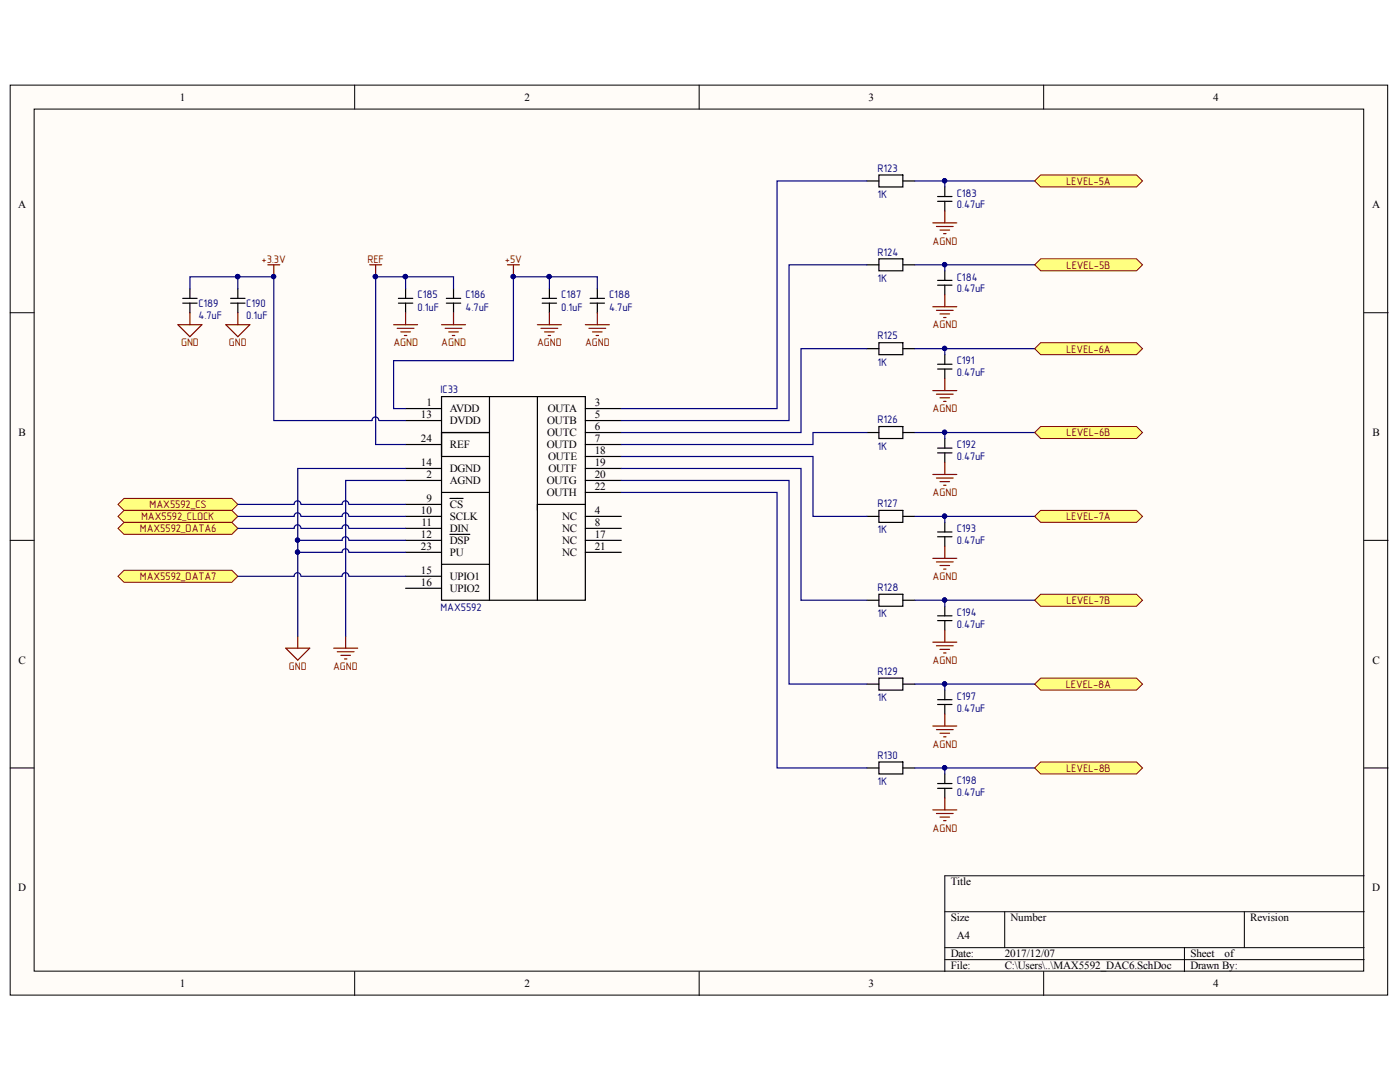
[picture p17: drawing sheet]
<svg xmlns="http://www.w3.org/2000/svg" width="279mm" height="216mm" viewBox="0 0 279 216" stroke-linecap="round" stroke-linejoin="round" font-family="sans-serif">
<defs><g id="words">
<g font-size="2.2">
<text x="35.9" y="20.1">1</text>
<text x="104.7" y="20.1">2</text>
<text x="173.4" y="20.1">3</text>
<text x="242.1" y="20.1">4</text>
<text x="3.6" y="41.6">A</text>
<text x="273.9" y="41.6">A</text>
<text x="84" y="83.5">13</text>
<text x="85.1" y="81.1">1</text>
<text x="89.8" y="82.3">AVDD</text>
<text x="109.3" y="82.3">OUTA</text>
<text x="118.7" y="81.1">3</text>
<text x="118.7" y="83.5">5</text>
<text x="3.7" y="87">B</text>
<text x="84" y="88.2">24</text>
<text x="89.8" y="84.7">DVDD</text>
<text x="89.8" y="89.4">REF</text>
<text x="109.1" y="89.4">OUTD</text>
<text x="109.2" y="84.7">OUTB</text>
<text x="109.2" y="87">OUTC</text>
<text x="118.7" y="85.8">6</text>
<text x="118.7" y="88.2">7</text>
<text x="273.9" y="87">B</text>
<text x="84" y="93">14</text>
<text x="85.1" y="95.4">2</text>
<text x="89.8" y="94.2">DGND</text>
<text x="109.4" y="91.8">OUTE</text>
<text x="109.5" y="94.2">OUTF</text>
<text x="118.7" y="90.7">18</text>
<text x="118.7" y="93">19</text>
<text x="118.7" y="95.4">20</text>
<text x="85.1" y="100.2">9</text>
<text x="89.8" y="96.6">AGND</text>
<text x="89.8" y="101.4">CS</text>
<text x="109.1" y="96.6">OUTG</text>
<text x="109.1" y="99">OUTH</text>
<text x="118.7" y="97.8">22</text>
<text x="84" y="102.6">10</text>
<text x="84" y="107.3">12</text>
<text x="84.1" y="104.9">11</text>
<text x="89.8" y="103.8">SCLK</text>
<text x="89.8" y="106.1">DIN</text>
<text x="112.2" y="103.8">NC</text>
<text x="112.2" y="106.1">NC</text>
<text x="118.7" y="102.6">4</text>
<text x="118.7" y="104.9">8</text>
<text x="118.7" y="107.3">17</text>
<text x="84" y="109.8">23</text>
<text x="89.8" y="108.6">DSP</text>
<text x="89.8" y="111">PU</text>
<text x="112.2" y="108.6">NC</text>
<text x="112.2" y="111">NC</text>
<text x="118.7" y="109.8">21</text>
<text x="84" y="114.5">15</text>
<text x="84" y="116.9">16</text>
<text x="89.8" y="115.7">UPIO1</text>
<text x="89.8" y="118.1">UPIO2</text>
<text x="3.7" y="132.4">C</text>
<text x="273.9" y="132.4">C</text>
<text x="3.6" y="177.9">D</text>
<text x="189.8" y="176.7">Title</text>
<text x="273.9" y="177.9">D</text>
<text x="189.8" y="183.9">Size</text>
<text x="201.7" y="183.9">Number</text>
<text x="249.5" y="183.9">Revision</text>
<text x="189.8" y="191">Date:</text>
<text x="190.9" y="187.4">A4</text>
<text x="200.5" y="191">2017/12/07</text>
<text x="237.6" y="191">Sheet</text>
<text x="244.4" y="191">of</text>
<text x="35.9" y="197">1</text>
<text x="104.7" y="197">2</text>
<text x="173.4" y="197">3</text>
<text x="189.8" y="193.4">File:</text>
<text x="200.5" y="193.4">C:\Users\..\MAX5592_DAC6.SchDoc</text>
<text x="237.6" y="193.4">Drawn By:</text>
<text x="242.1" y="197">4</text>
</g>
<g font-size="2.2" fill="#000080">
<text x="175.1" y="34.2">R123</text>
<text x="175.1" y="39.5">1K</text>
<text x="190.9" y="41.6">0.47uF</text>
<text x="190.9" y="39.2">C183</text>
<text x="175.1" y="51">R124</text>
<text x="83.3" y="59.5">C185</text>
<text x="92.9" y="59.5">C186</text>
<text x="112" y="59.5">C187</text>
<text x="121.6" y="59.5">C188</text>
<text x="175.1" y="56.2">1K</text>
<text x="190.9" y="58.3">0.47uF</text>
<text x="190.9" y="56">C184</text>
<text x="39.6" y="63.6">4.7uF</text>
<text x="39.6" y="61.2">C189</text>
<text x="49.2" y="63.6">0.1uF</text>
<text x="49.2" y="61.2">C190</text>
<text x="83.3" y="62">0.1uF</text>
<text x="92.9" y="62">4.7uF</text>
<text x="112" y="62">0.1uF</text>
<text x="121.6" y="62">4.7uF</text>
<text x="175.1" y="67.7">R125</text>
<text x="175.1" y="73">1K</text>
<text x="190.9" y="75.1">0.47uF</text>
<text x="190.9" y="72.7">C191</text>
<text x="87.9" y="78.5">IC33</text>
<text x="175.1" y="89.7">1K</text>
<text x="175.1" y="84.4">R126</text>
<text x="190.9" y="89.5">C192</text>
<text x="190.9" y="91.8">0.47uF</text>
<text x="175.1" y="101.1">R127</text>
<text x="175.1" y="106.4">1K</text>
<text x="190.9" y="106.2">C193</text>
<text x="190.9" y="108.6">0.47uF</text>
<text x="175.1" y="117.9">R128</text>
<text x="87.9" y="121.9">MAX5592</text>
<text x="175.1" y="123.1">1K</text>
<text x="190.9" y="125.3">0.47uF</text>
<text x="190.9" y="122.9">C194</text>
<text x="175.1" y="134.6">R129</text>
<text x="175.1" y="139.9">1K</text>
<text x="190.9" y="142">0.47uF</text>
<text x="190.9" y="139.6">C197</text>
<text x="175.1" y="151.4">R130</text>
<text x="175.1" y="156.6">1K</text>
<text x="190.9" y="158.7">0.47uF</text>
<text x="190.9" y="156.4">C198</text>
</g>
<g font-size="2.2" fill="#800000">
<text x="212.8" y="36.9">LEVEL-5A</text>
<text x="52.2" y="52.4">a3.3V</text>
<text x="73.4" y="52.4">REF</text>
<text x="100.8" y="52.4">a5V</text>
<text x="186.1" y="48.8">AGND</text>
<text x="212.9" y="53.6">LEVEL-5B</text>
<text x="186.1" y="65.5">AGND</text>
<text x="36.1" y="69.1">GND</text>
<text x="45.7" y="69.1">GND</text>
<text x="78.5" y="69.1">AGND</text>
<text x="88.1" y="69.1">AGND</text>
<text x="107.2" y="69.1">AGND</text>
<text x="116.8" y="69.1">AGND</text>
<text x="212.8" y="70.4">LEVEL-6A</text>
<text x="186.1" y="82.3">AGND</text>
<text x="212.9" y="87">LEVEL-6B</text>
<text x="29.9" y="101.4">MAX5592_CS</text>
<text x="186.1" y="99">AGND</text>
<text x="27.9" y="106.2">MAX5592_DATA6</text>
<text x="28.2" y="103.8">MAX5592_CLOCK</text>
<text x="212.8" y="103.8">LEVEL-7A</text>
<text x="27.9" y="115.8">MAX5592_DATA7</text>
<text x="186.1" y="115.8">AGND</text>
<text x="212.9" y="120.5">LEVEL-7B</text>
<text x="57.6" y="133.7">GND</text>
<text x="66.5" y="133.7">AGND</text>
<text x="186.1" y="132.4">AGND</text>
<text x="212.7" y="137.3">LEVEL-8A</text>
<text x="186.1" y="149.2">AGND</text>
<text x="212.8" y="154">LEVEL-8B</text>
<text x="186.1" y="165.9">AGND</text>
</g>
</g></defs>
<g fill="#fffcf8" stroke="#000" stroke-width=".2">
<path d="M2 17h274.9v181.6h-274.9z"/>
<path d="M6.8 21.8h265.4v172h-265.4z"/>
</g>
<g fill="none" stroke="#000" stroke-width=".2">
<path d="M70.8 17v4.8M139.5 17v4.8M208.3 17v4.8M2 62.4h4.8M272.3 62.4h4.7M2 107.8h4.8M272.3 107.8h4.7M2 153.2h4.8M272.3 153.2h4.7M272.3 174.8h-83.7v19.1M70.8 193.9v4.8M139.5 193.9v4.8"/>
<path d="M188.6 181.9h83.7M188.6 189.1h83.7M188.6 191.5h83.7M200.5 181.9v7.2M208.3 193.9v4.8M236.4 189.1v4.8M248.3 181.9v7.2"/>
</g>
<g fill="none" stroke="#000" stroke-width=".24">
<path d="M88.1 79.1h28.7v40.7h-28.7zM97.7 79.1v40.7M107.2 79.1v40.7M80.9 81.5h7.2M80.9 95.9h7.2M80.9 83.9h7.2M80.9 88.7h7.2M80.9 93.5h7.2M88.1 86.3h9.6h-9.6v4.8h9.6M88.1 98.3h9.6M89.8 99.5h2.6M116.8 81.5h7.2"/>
<path d="M116.8 95.9h7.2M116.8 83.9h7.2M116.8 86.3h7.2M116.8 88.7h7.2M116.8 93.5h7.2M116.8 91.1h7.2M116.8 98.3h7.2M80.9 103h7.2M80.9 105.4h7.2M80.9 100.7h7.2M80.9 107.8h7.2M80.9 115h7.2"/>
<path d="M80.9 117.4h7.2M80.9 110.2h7.2M88.1 112.6h9.6M89.8 106.6h4M107.2 100.7h9.6M116.8 103h7.2M116.8 105.4h7.2M116.8 107.8h7.2M116.8 110.2h7.2"/>
</g>
<path d="M57 129.3h4.8l-2.4 2.4zM59.4 126.9v2.4M66.6 129.3h4.8M67.3 130.1h3.4M68 130.8h1.9M68.7 131.5h.5M69 126.9v2.4" fill="none" stroke="#800000" stroke-width=".24"/>
<g fill="#ffff80" stroke="#800000" stroke-width=".2">
<path d="M23.6 100.7l1.1-1.2h21.6l1.2 1.2-1.2 1.1h-21.6z" fill-rule="evenodd"/>
<path d="M23.6 105.4l1.1-1.2h21.6l1.2 1.2-1.2 1.2h-21.6z" fill-rule="evenodd"/>
<path d="M23.6 103l1.1-1.2h21.6l1.2 1.2-1.2 1.2h-21.6z" fill-rule="evenodd"/>
</g>
<g fill="none" stroke="#000" stroke-width=".24">
<path d="M173 36.1h2.4M175.4 34.9h4.8v2.4h-4.8zM180.2 36.1h2.4M187.1 39.2h2.9M188.6 37.3v1.9M173 52.8h2.4M175.4 51.6h4.8v2.4h-4.8zM180.2 52.8h2.4M187.1 40.2h2.9M187.1 56.9h2.9M187.1 55.9h2.9M188.6 40.2v1.9"/>
<path d="M188.6 54v1.9M188.6 56.9v1.9M173 69.6h2.4M175.4 68.4h4.8v2.4h-4.8zM180.2 69.6h2.4M187.1 73.6h2.9M187.1 72.7h2.9M188.6 70.8v1.9M188.6 73.6v2M173 86.3h2.4M175.4 85.1h4.8v2.4h-4.8zM180.2 86.3h2.4"/>
<path d="M187.1 90.4h2.9M187.1 89.4h2.9M188.6 87.5v1.9M188.6 90.4v1.9M173 103h2.4M173 119.8h2.4M175.4 101.8h4.8v2.4h-4.8zM175.4 118.6h4.8v2.4h-4.8zM180.2 103h2.4M180.2 119.8h2.4M187.1 107.1h2.9M187.1 106.1h2.9"/>
<path d="M188.6 104.2v1.9M188.6 107.1v1.9M173 136.5h2.4M175.4 135.3h4.8v2.4h-4.8zM180.2 136.5h2.4M187.1 123.8h2.9M187.1 122.9h2.9M187.1 139.6h2.9M188.6 121v1.9M188.6 123.8v1.9M188.6 137.7v1.9M173 153.2h2.4"/>
<path d="M175.4 152h4.8v2.4h-4.8zM180.2 153.2h2.4M187.1 140.6h2.9M187.1 157.3h2.9M187.1 156.3h2.9M188.6 140.6v1.9M188.6 154.4v1.9M188.6 157.3v1.9"/>
</g>
<g fill="none" stroke="#800000" stroke-width=".24">
<path d="M186.2 44.5h4.7M186.9 45.2h3.3M187.6 45.9h1.9M188.3 46.6h.5M188.6 42.1v2.4M188.6 58.8v2.4M186.2 61.2h4.7M186.2 77.9h4.7M186.9 61.9h3.3M186.9 78.7h3.3M187.6 62.6h1.9M187.6 79.4h1.9"/>
<path d="M188.3 63.4h.5M188.6 75.6v2.3M186.2 94.7h4.7M186.9 95.4h3.3M187.6 96.1h1.9M188.3 80.1h.5M188.3 96.8h.5M188.6 92.3v2.4M186.2 111.4h4.7M186.9 112.1h3.3M187.6 112.8h1.9M188.3 113.6h.5"/>
<path d="M188.6 109v2.4M186.2 128.1h4.7M186.9 128.9h3.3M187.6 129.6h1.9M188.3 130.3h.5M188.6 125.7v2.4M186.2 144.9h4.7M186.9 145.6h3.3M187.6 146.3h1.9M188.3 147h.5M188.6 142.5v2.4M188.6 159.2v2.4"/>
<path d="M186.2 161.6h4.7M186.9 162.3h3.3M187.6 163h1.9M188.3 163.8h.5"/>
</g>
<g fill="none" stroke="#000080" stroke-width=".24">
<path d="M173 36.1h-17.9v45.4h-31.1M182.6 36.1h23.9M188.6 36.1v1.2M173 52.8h-15.5v31.1h-33.5M182.6 52.8h23.9M188.6 52.8v1.2M173 69.6h-13.1v16.7h-35.9M182.6 69.6h23.9M188.6 69.6v1.2M80.9 95.9h-11.9v31M80.9 93.5h-21.5v33.4M124 91.1h38.3v11.9h10.7"/>
<path d="M124 93.5h35.9v26.3h13.1M124 95.9h33.5v40.6h15.5M124 98.3h31.1v54.9h17.9M173 86.3h-10.7v2.4h-38.3M182.6 86.3h23.9M188.6 86.3v1.2M60 103a.67 .67 0 0 0-.6-.7 .67 .67 0 0 0-.7 .7h-11.2M60 105.4a.67 .67 0 0 0-.6-.7 .67 .67 0 0 0-.7 .7h-11.2M60 100.6a.67 .67 0 0 0-.6-.7 .67 .67 0 0 0-.7 .7l-11.2 .1M69.6 103a.67 .67 0 0 0-.7-.7 .67 .67 0 0 0-.6 .7h-8.2M69.6 105.4a.67 .67 0 0 0-.7-.7 .67 .67 0 0 0-.6 .7h-8.2M69.6 100.6a.67 .67 0 0 0-.7-.7 .67 .67 0 0 0-.6 .7l-8.2 .1"/>
<path d="M69.6 110.2a.67 .67 0 0 0-.7-.7 .67 .67 0 0 0-.6 .7h-8.9M69.6 107.8a.67 .67 0 0 0-.7-.7 .67 .67 0 0 0-.6 .7h-8.9M69.7 103h11.2M69.7 105.4h11.2M69.7 100.7h11.2M69.7 110.2h11.2M69.7 107.8h11.2M182.6 103h23.9M182.6 119.8h23.9M188.6 103v1.2M188.6 119.8v1.2M182.6 136.5h23.9"/>
<path d="M188.6 136.5v1.2M182.6 153.2h23.9M188.6 153.2v1.2"/>
</g>
<g fill="#000080" stroke="#000080" stroke-width=".2">
<circle cx="59.4" cy="110.2" r=".43"/>
<circle cx="59.4" cy="107.8" r=".43"/>
<circle cx="188.5" cy="36.1" r=".43"/>
<circle cx="188.5" cy="52.8" r=".43"/>
<circle cx="188.5" cy="69.5" r=".43"/>
<circle cx="188.5" cy="86.3" r=".43"/>
<circle cx="188.5" cy="103" r=".43"/>
<circle cx="188.5" cy="119.7" r=".43"/>
<circle cx="188.5" cy="136.5" r=".43"/>
<circle cx="188.5" cy="153.2" r=".43"/>
</g>
<g fill="#ffff80" stroke="#800000" stroke-width=".2">
<path d="M206.5 36.1l1.2-1.2h19.1l1.2 1.2-1.2 1.2h-19.1z" fill-rule="evenodd"/>
<path d="M206.5 52.8l1.2-1.2h19.1l1.2 1.2-1.2 1.2h-19.1z" fill-rule="evenodd"/>
<path d="M206.5 69.6l1.2-1.2h19.1l1.2 1.2-1.2 1.2h-19.1z" fill-rule="evenodd"/>
<path d="M206.5 86.3l1.2-1.2h19.1l1.2 1.2-1.2 1.2h-19.1z" fill-rule="evenodd"/>
<path d="M206.5 103l1.2-1.2h19.1l1.2 1.2-1.2 1.2h-19.1z" fill-rule="evenodd"/>
<path d="M206.5 119.8l1.2-1.2h19.1l1.2 1.2-1.2 1.2h-19.1z" fill-rule="evenodd"/>
<path d="M206.5 136.5l1.2-1.2h19.1l1.2 1.2-1.2 1.2h-19.1z" fill-rule="evenodd"/>
<path d="M206.5 153.2l1.2-1.2h19.1l1.2 1.2-1.2 1.2h-19.1z" fill-rule="evenodd"/>
</g>
<g fill="none" stroke="#000" stroke-width=".24">
<path d="M36.5 59.5h2.8M37.9 57.6v1.9M46 59.5h2.9M47.5 57.6v1.9M79.5 59.5h2.9M80.9 57.6v1.9M89.1 59.5h2.8M90.5 57.6v1.9M108.2 59.5h2.9M109.6 57.6v1.9M117.8 59.5h2.8M119.2 57.6v1.9"/>
<path d="M36.5 60.5h2.8M37.9 60.5v1.9M46 60.5h2.9M47.5 60.5v1.9M79.5 60.5h2.9M80.9 60.5v1.9M89.1 60.5h2.8M90.5 60.5v1.9M108.2 60.5h2.9M109.6 60.5v1.9M117.8 60.5h2.8M119.2 60.5v1.9"/>
</g>
<g fill="none" stroke="#800000" stroke-width=".24">
<path d="M53.4 52.8h2.4M54.6 52.8v2.4M73.8 52.8h2.4M75 52.8v2.4M101.3 52.8h2.4M102.5 52.8v2.4M35.5 64.8h4.8l-2.4 2.4zM37.9 62.4v2.4M45.1 64.8h4.8l-2.4 2.4zM47.5 62.4v2.4M78.6 64.8h4.7M79.3 65.5h3.3"/>
<path d="M80 66.2h1.9M80.7 66.9h.5M80.9 62.4v2.4M88.1 64.8h4.8M88.8 65.5h3.4M89.6 66.2h1.9M90.3 66.9h.4M90.5 62.4v2.4M107.2 64.8h4.8M108 65.5h3.3M108.7 66.2h1.9M109.4 66.9h.5"/>
<path d="M109.6 62.4v2.4M116.8 64.8h4.8M117.5 65.5h3.4M118.2 66.2h2M119 66.9h.4M119.2 62.4v2.4"/>
</g>
<g fill="#000080" stroke="#000080" stroke-width=".2">
<circle cx="74.9" cy="55.2" r=".43"/>
<circle cx="54.6" cy="55.2" r=".43"/>
<circle cx="80.9" cy="55.2" r=".43"/>
<circle cx="47.4" cy="55.2" r=".43"/>
<circle cx="102.4" cy="55.2" r=".43"/>
<circle cx="109.6" cy="55.2" r=".43"/>
</g>
<path d="M47.5 55.2h7.1v28.7h19.6a.67 .67 0 0 1 .7-.7 .67 .67 0 0 1 .7 .7M47.5 55.2h-9.6v2.4M47.5 55.2v2.4M80.9 55.2h9.6v2.4M80.9 55.2h-5.9v33.5h5.9M80.9 55.2v2.4M109.6 57.6v-2.4h9.6v2.4M109.6 55.2h-7.1v16.8h-23.9v9.5h2.3M75.7 83.9h5.2" fill="none" stroke="#000080" stroke-width=".24"/>
<path d="M23.6 115l1.1-1.2h21.6l1.2 1.2-1.2 1.2h-21.6z" fill-rule="evenodd" fill="#ffff80" stroke="#800000" stroke-width=".2"/>
<path d="M60 115a.67 .67 0 0 0-.6-.7 .67 .67 0 0 0-.7 .7h-11.2M69.6 115a.67 .67 0 0 0-.7-.7 .67 .67 0 0 0-.6 .7h-8.2M69.7 115h11.2" fill="none" stroke="#000080" stroke-width=".24"/>
<use href="#words"/>
</svg>
